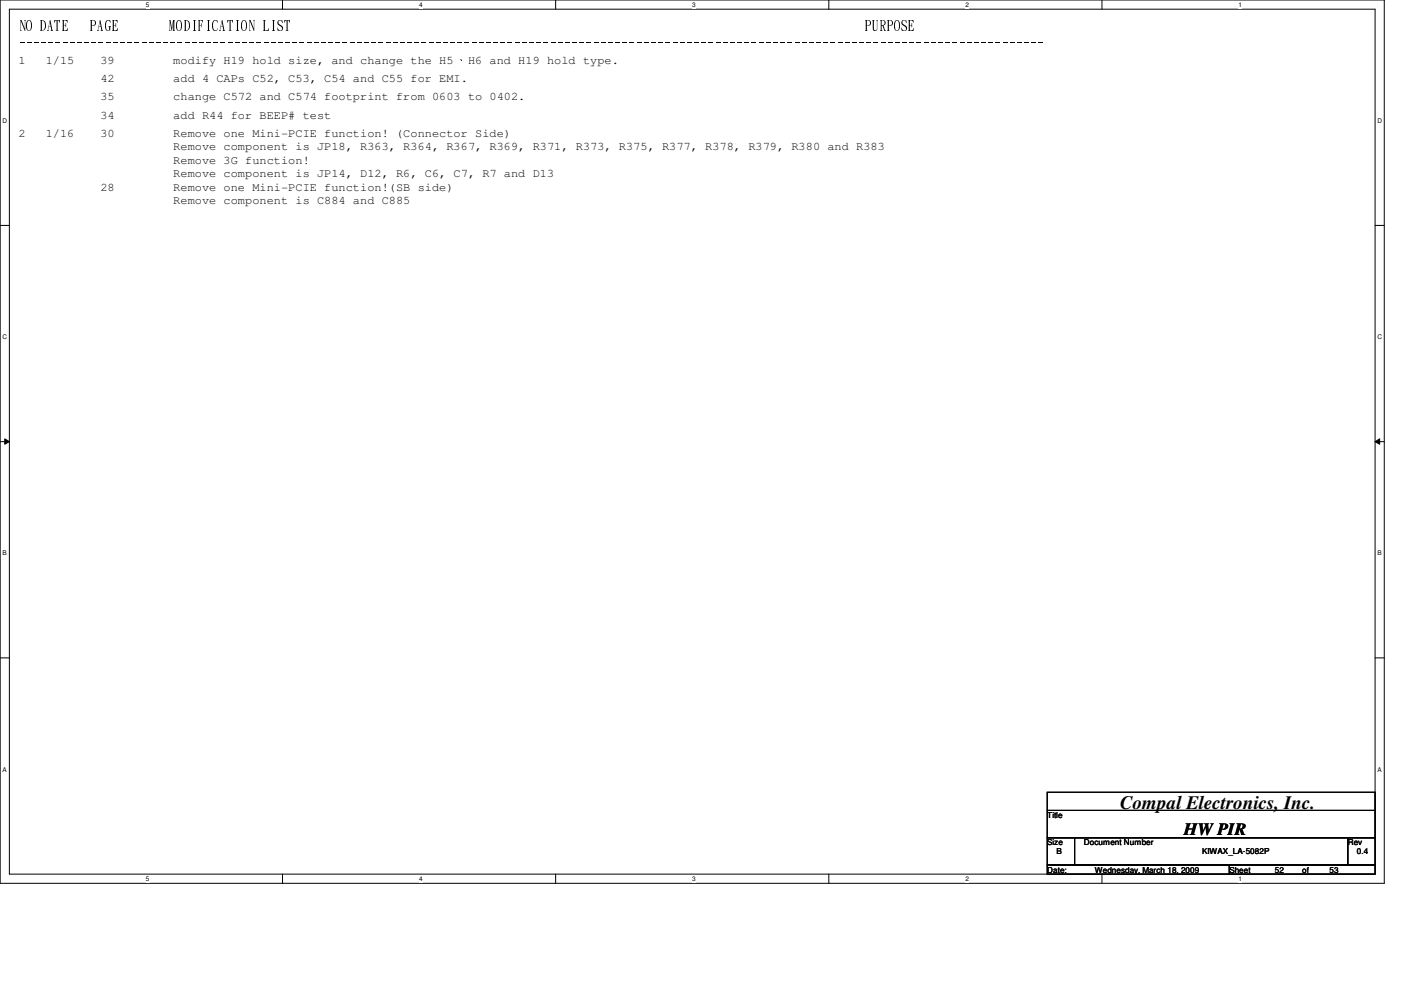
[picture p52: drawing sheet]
<svg xmlns="http://www.w3.org/2000/svg" width="297mm" height="210mm" viewBox="0 0 297 210" stroke-linecap="round" stroke-linejoin="round" font-family="sans-serif">
<defs><g id="words">
<text font-size="4" x="237.5" y="171.6">Compal Electronics, Inc.</text>
<text font-size="3.6" x="251" y="177">HW PIR</text>
<g font-size="3">
<text x="3.9" y="6.3">NO DATE</text>
<text x="3.9" y="10">-----------------------------------------------------------------------------------------------------------------------------------------------</text>
<text x="19.1" y="6.3">PAGE</text>
<text x="35.9" y="6.3">MODIFICATION LIST</text>
<text x="183.5" y="6.3">PURPOSE</text>
</g>
<g font-size="2.5">
<text x="3.9" y="13.6">1</text>
<text x="9.7" y="13.6">1/15</text>
<text x="21.3" y="17.4">42</text>
<text x="21.3" y="13.6">39</text>
<text x="36.7" y="17.4">add 4 CAPs C52, C53, C54 and C55 for EMI.</text>
<text x="36.7" y="13.6">modify H19 hold size, and change the H5、H6 and H19 hold type.</text>
<text x="21.3" y="21.3">35</text>
<text x="36.7" y="21.3">change C572 and C574 footprint from 0603 to 0402.</text>
<text x="3.9" y="29">2</text>
<text x="9.7" y="29">1/16</text>
<text x="21.3" y="29">30</text>
<text x="21.3" y="25.2">34</text>
<text x="36.7" y="29">Remove one Mini-PCIE function! (Connector Side)</text>
<text x="36.7" y="25.2">add R44 for BEEP# test</text>
<text x="36.7" y="31.7">Remove component is JP18, R363, R364, R367, R369, R371, R373, R375, R377, R378, R379, R380 and R383</text>
<text x="36.7" y="34.8">Remove 3G function!</text>
<text x="21.3" y="40.6">28</text>
<text x="36.7" y="37.5">Remove component is JP14, D12, R6, C6, C7, R7 and D13</text>
<text x="36.7" y="40.6">Remove one Mini-PCIE function!(SB side)</text>
<text x="36.7" y="43.3">Remove component is C884 and C885</text>
</g>
<g font-size="1.7">
<text x="222" y="173.4">Title</text>
<text x="222" y="179.2">Size</text>
<text x="229.8" y="179.2">Document Number</text>
<text x="285.7" y="179.2">Rev</text>
<text x="222" y="185">Date:</text>
<text x="224" y="181.1">B</text>
<text x="232.1" y="185">Wednesday, March 18, 2009</text>
<text x="254.9" y="181.1">KIWAX_LA-5082P</text>
<text x="260.6" y="185">Sheet</text>
<text x="270.3" y="185">52</text>
<text x="276.1" y="185">of</text>
<text x="281.9" y="185">53</text>
<text x="287.7" y="181.1">0.4</text>
</g>
<g font-size="1.4">
<text x="30.9" y="1.4">5</text>
<text x="88.9" y="1.4">4</text>
<text x="146.8" y="1.4">3</text>
<text x="204.7" y="1.4">2</text>
<text x="262.6" y="1.4">1</text>
<text x=".5" y="26.1">D</text>
<text x="292.1" y="26.1">D</text>
<text x=".5" y="71.9">C</text>
<text x="292.1" y="71.9">C</text>
<text x=".5" y="117.8">B</text>
<text x="292.1" y="117.8">B</text>
<text x=".5" y="163.6">A</text>
<text x="292.1" y="163.6">A</text>
<text x="30.9" y="186.8">5</text>
<text x="88.9" y="186.8">4</text>
<text x="146.8" y="186.8">3</text>
<text x="204.7" y="186.8">2</text>
<text x="262.6" y="186.8">1</text>
</g>
</g></defs>
<path d="M0 0h293.5v187.3h-293.5zM2 1.9h289.5v183.4h-289.5z" fill="none" stroke="#000" stroke-width=".21"/>
<g fill="#fff">
<path d="M30.9 .2h.8v1.5h-.8z"/>
<path d="M30.9 185.5h.8v1.6h-.8z"/>
</g>
<path d="M59.9 0v1.9M59.9 185.3v2" fill="none" stroke="#000" stroke-width=".21"/>
<g fill="#fff">
<path d="M88.9 .2h.7v1.5h-.7z"/>
<path d="M88.9 185.5h.7v1.6h-.7z"/>
</g>
<path d="M117.8 0v1.9M117.8 185.3v2" fill="none" stroke="#000" stroke-width=".21"/>
<g fill="#fff">
<path d="M146.8 .2h.7v1.5h-.7z"/>
<path d="M146.8 185.5h.7v1.6h-.7z"/>
</g>
<path d="M175.7 0v1.9M175.7 185.3v2" fill="none" stroke="#000" stroke-width=".21"/>
<g fill="#fff">
<path d="M204.7 .2h.7v1.5h-.7z"/>
<path d="M204.7 185.5h.7v1.6h-.7z"/>
</g>
<path d="M233.6 0v1.9M233.6 185.3v2" fill="none" stroke="#000" stroke-width=".21"/>
<g fill="#fff">
<path d="M262.6 .2h.8v1.5h-.8z"/>
<path d="M262.6 185.5h.8v1.6h-.8z"/>
<path d="M.5 24.8h1v1.6h-1z"/>
<path d="M292.1 24.8h.9v1.6h-.9z"/>
<path d="M.5 70.7h1v1.5h-1z"/>
<path d="M292.1 70.7h.9v1.5h-.9z"/>
</g>
<path d="M0 47.8h2M291.5 47.8h2" fill="none" stroke="#000" stroke-width=".21"/>
<g fill="#fff">
<path d="M.5 116.5h.9v1.6h-.9z"/>
<path d="M292.1 116.5h.8v1.6h-.8z"/>
</g>
<path d="M0 93.6h2M1 93l1 .6-1 .6zM291.5 93.6l1-.6v1.2zM291.5 93.6h2" fill="none" stroke="#000" stroke-width=".21"/>
<path d="M1 93l1 .6-1 .6zM291.5 93.6l1-.6v1.2z" fill="#000"/>
<g fill="#fff">
<path d="M.5 162.4h.9v1.5h-.9z"/>
<path d="M292.1 162.4h.8v1.5h-.8z"/>
</g>
<path d="M0 139.5h2M291.5 139.5h2M222 168h69.5v3.8h-69.5zM222 171.8h69.5v5.8h-69.5zM222 177.6h5.8v5.8h-5.8zM227.8 177.6h57.9v5.8h-57.9zM285.7 177.6h5.8v5.8h-5.8zM222 183.4h38.6v1.9h-38.6zM260.6 183.4h30.9v1.9h-30.9z" fill="none" stroke="#000" stroke-width=".21"/>
<use href="#words"/>
</svg>
